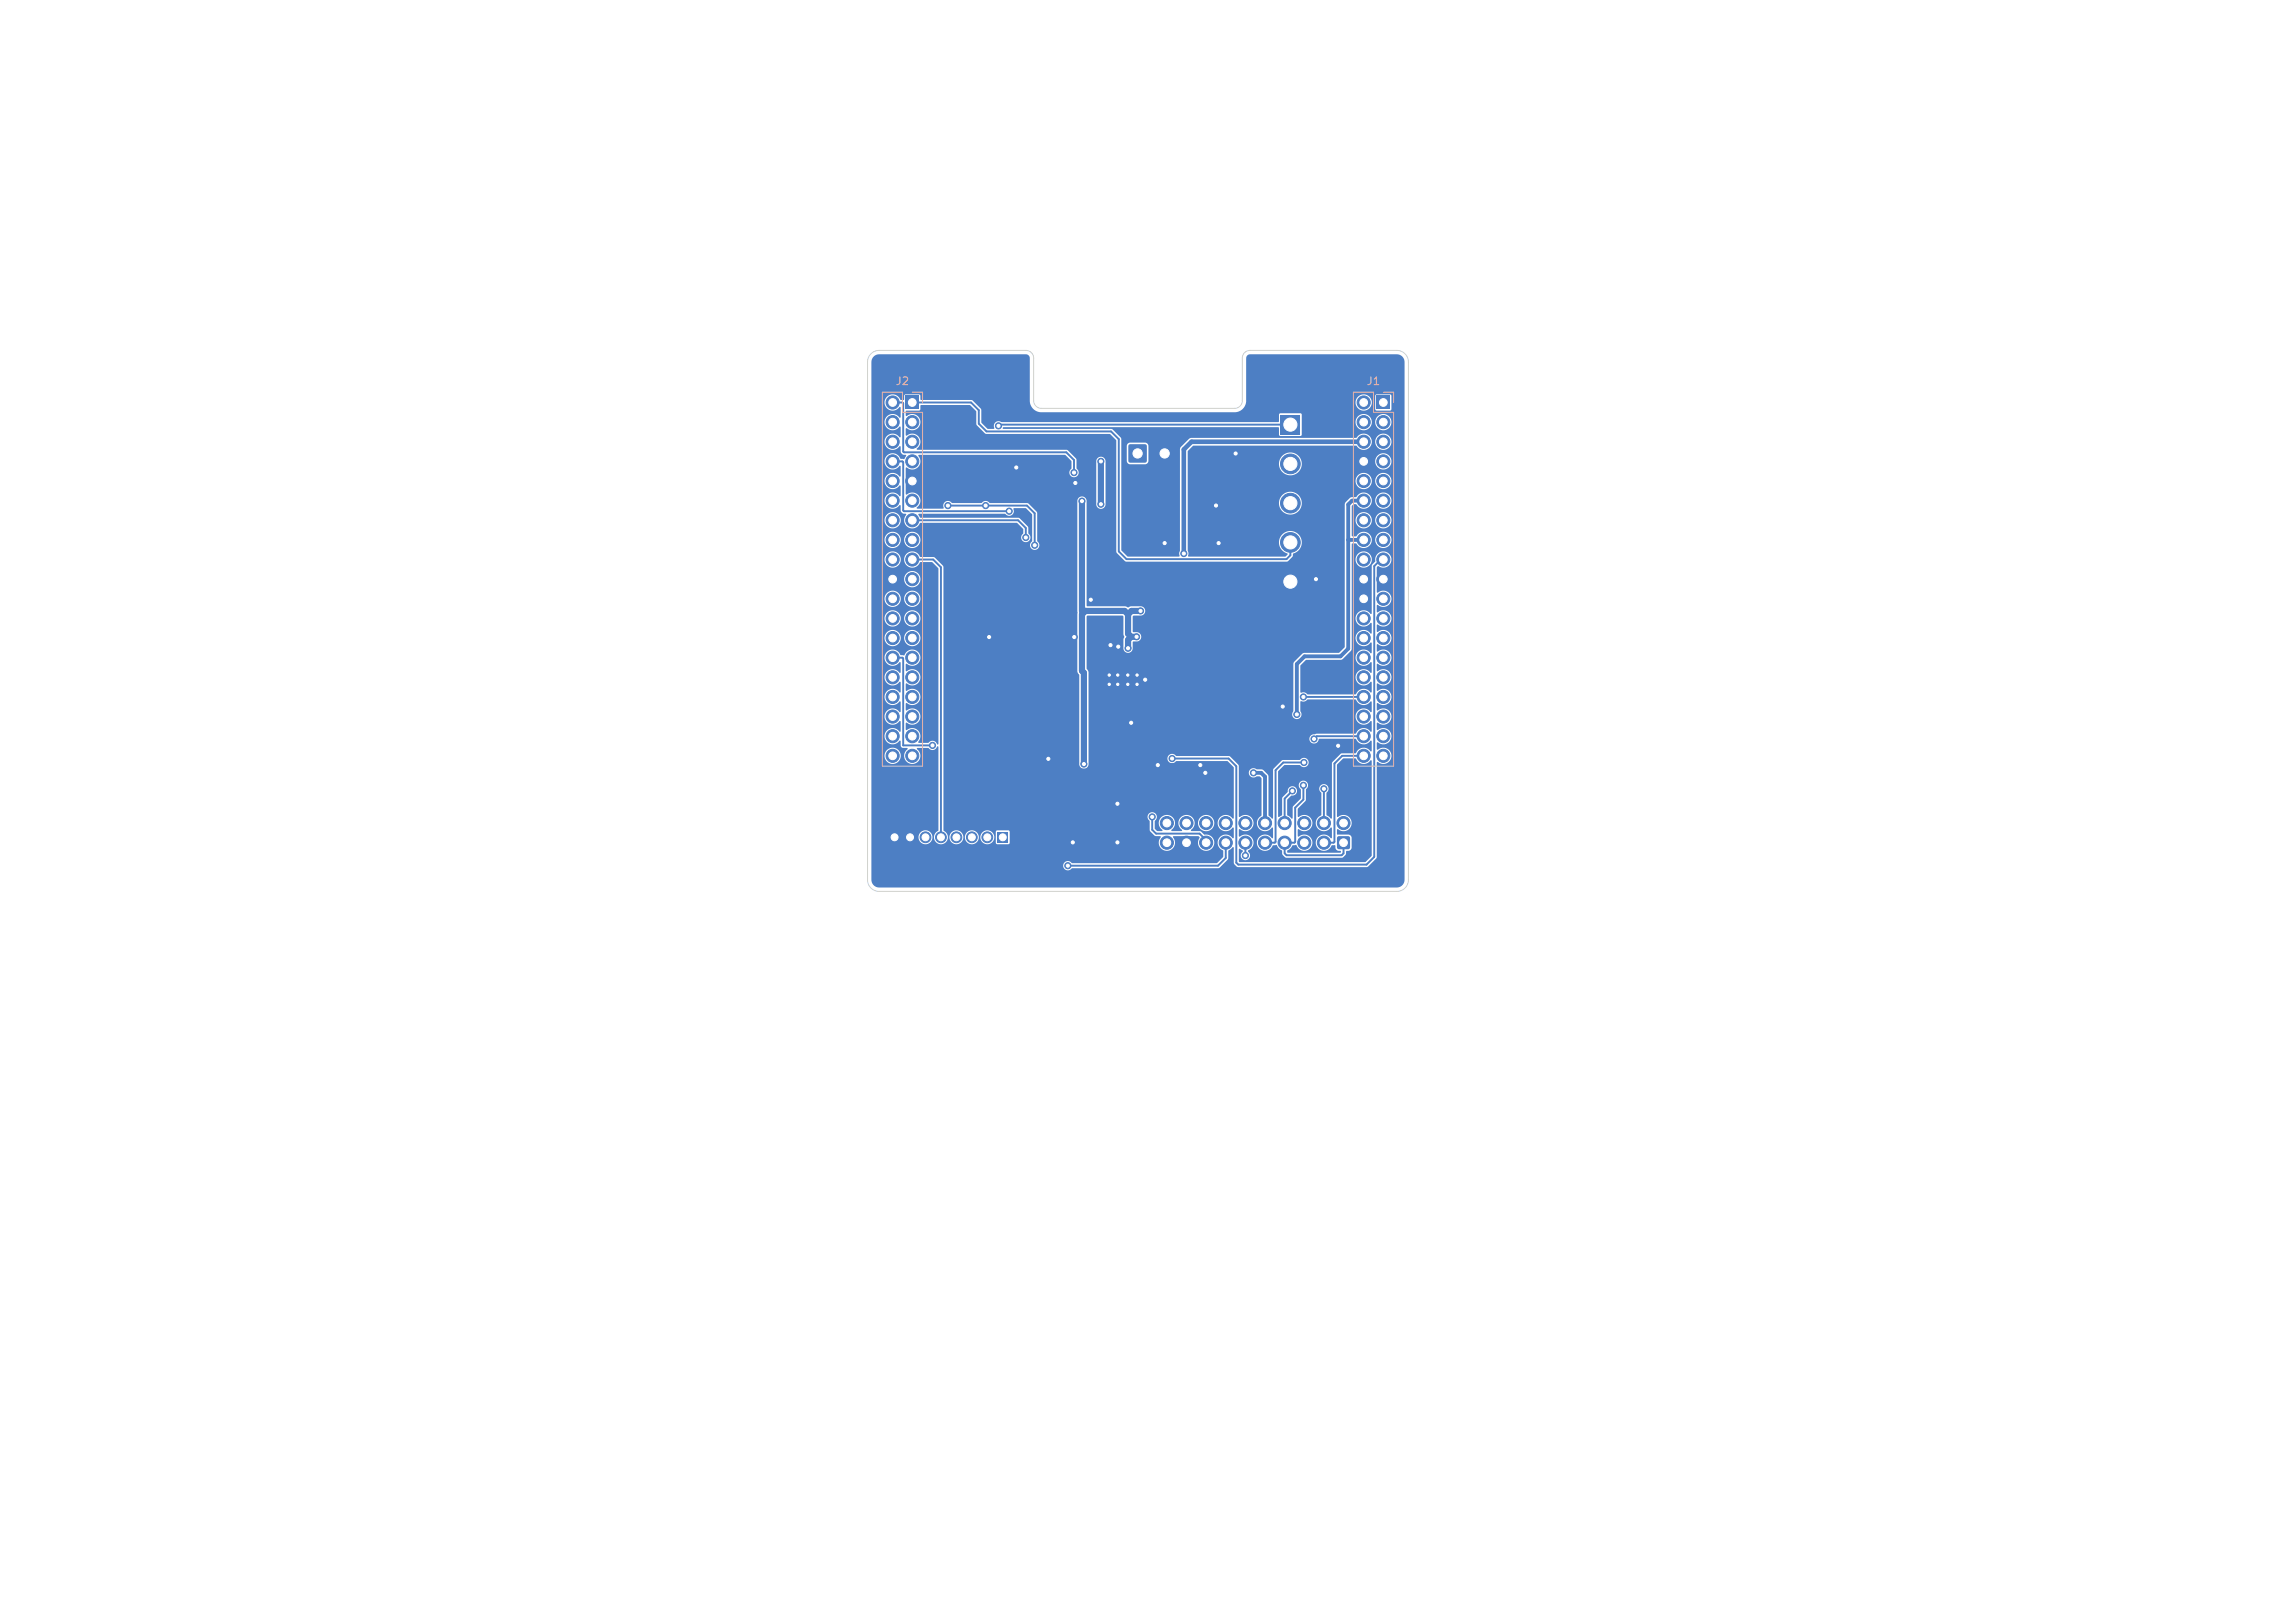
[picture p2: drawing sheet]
<svg xmlns="http://www.w3.org/2000/svg" width="297mm" height="210mm" viewBox="0 0 297 210" stroke-linecap="round" stroke-linejoin="round" font-family="sans-serif">
<defs><g id="words">
<g font-size="1" fill="#e8b2a7">
<text x="115.8" y="50.1">J2</text>
<text x="176.8" y="50.1">J1</text>
</g>
</g></defs>
<path d="M129.1 107.6h1.4v1.4h-1.4z" fill="#4d7fc4"/>
<g fill="#4d7fc4" stroke="#4d7fc4" stroke-width=".13">
<circle cx="127.8" cy="108.3" r=".7"/>
<circle cx="125.8" cy="108.3" r=".7"/>
<circle cx="123.8" cy="108.3" r=".7"/>
<circle cx="121.8" cy="108.3" r=".7"/>
<circle cx="119.8" cy="108.3" r=".7"/>
<circle cx="117.8" cy="108.3" r=".7"/>
<circle cx="115.8" cy="108.3" r=".7"/>
</g>
<path d="M173.1 108.3l.2-.1 1.3 .1 .1 .1-.1 1.4-.1 .1-1.4-.1-.1-.2z" fill="#4d7fc4"/>
<g fill="#4d7fc4" stroke="#4d7fc4" stroke-width=".13">
<circle cx="173.9" cy="106.5" r=".85"/>
<circle cx="171.3" cy="109" r=".85"/>
<circle cx="171.3" cy="106.5" r=".85"/>
<circle cx="168.8" cy="109" r=".85"/>
<circle cx="168.8" cy="106.5" r=".85"/>
<circle cx="166.2" cy="109" r=".85"/>
<circle cx="166.2" cy="106.5" r=".85"/>
<circle cx="163.7" cy="109" r=".85"/>
<circle cx="163.7" cy="106.5" r=".85"/>
<circle cx="161.2" cy="109" r=".85"/>
<circle cx="161.2" cy="106.5" r=".85"/>
<circle cx="158.6" cy="109" r=".85"/>
<circle cx="158.6" cy="106.5" r=".85"/>
<circle cx="156.1" cy="109" r=".85"/>
<circle cx="156.1" cy="106.5" r=".85"/>
<circle cx="153.5" cy="109" r=".85"/>
<circle cx="153.5" cy="106.5" r=".85"/>
<circle cx="151" cy="109" r=".85"/>
<circle cx="151" cy="106.5" r=".85"/>
<circle cx="147.1" cy="88.6" r=".33"/>
<circle cx="145.9" cy="88.6" r=".33"/>
<circle cx="144.6" cy="88.6" r=".33"/>
<circle cx="143.5" cy="88.6" r=".33"/>
</g>
<path d="M143.1 86.5h4.5v2.9h-4.5z" fill="#4d7fc4"/>
<g fill="#4d7fc4" stroke="#4d7fc4" stroke-width=".13">
<circle cx="147.1" cy="87.4" r=".33"/>
<circle cx="145.9" cy="87.4" r=".33"/>
<circle cx="144.6" cy="87.4" r=".33"/>
<circle cx="143.5" cy="87.4" r=".33"/>
</g>
<path d="M146.1 57.5h.2h1.9h.1l.1 .2v1.9l-.1 .2-.1 .1h-1.9l-.2-.1-.1-.2v-1.9z" fill="#4d7fc4"/>
<circle cx="150.7" cy="58.7" r="1.2" fill="#4d7fc4" stroke="#4d7fc4" stroke-width=".13"/>
<path d="M165.7 53.7h2.6v2.5h-2.6z" fill="#4d7fc4"/>
<g fill="#4d7fc4" stroke="#4d7fc4" stroke-width=".13">
<circle cx="167" cy="60" r="1.28"/>
<circle cx="167" cy="65.1" r="1.28"/>
<circle cx="167" cy="70.2" r="1.28"/>
<circle cx="167" cy="75.3" r="1.28"/>
</g>
<path d="M117.2 51.2h1.7v1.7h-1.7z" fill="#4d7fc4"/>
<g fill="#4d7fc4" stroke="#4d7fc4" stroke-width=".13">
<circle cx="115.5" cy="52.1" r=".85"/>
<circle cx="118.1" cy="54.6" r=".85"/>
<circle cx="115.5" cy="54.6" r=".85"/>
<circle cx="118.1" cy="57.2" r=".85"/>
<circle cx="115.5" cy="57.2" r=".85"/>
<circle cx="118.1" cy="59.7" r=".85"/>
<circle cx="115.5" cy="59.7" r=".85"/>
<circle cx="118.1" cy="62.2" r=".85"/>
<circle cx="115.5" cy="62.2" r=".85"/>
<circle cx="118.1" cy="64.8" r=".85"/>
<circle cx="115.5" cy="64.8" r=".85"/>
<circle cx="118.1" cy="67.3" r=".85"/>
<circle cx="115.5" cy="67.3" r=".85"/>
<circle cx="118.1" cy="69.9" r=".85"/>
<circle cx="115.5" cy="69.9" r=".85"/>
<circle cx="118.1" cy="72.4" r=".85"/>
<circle cx="115.5" cy="72.4" r=".85"/>
<circle cx="118.1" cy="74.9" r=".85"/>
<circle cx="115.5" cy="74.9" r=".85"/>
<circle cx="118.1" cy="77.5" r=".85"/>
<circle cx="115.5" cy="77.5" r=".85"/>
<circle cx="118.1" cy="80" r=".85"/>
<circle cx="115.5" cy="80" r=".85"/>
<circle cx="118.1" cy="82.6" r=".85"/>
<circle cx="115.5" cy="82.6" r=".85"/>
<circle cx="118.1" cy="85.1" r=".85"/>
<circle cx="115.5" cy="85.1" r=".85"/>
<circle cx="118.1" cy="87.6" r=".85"/>
<circle cx="115.5" cy="87.6" r=".85"/>
<circle cx="118.1" cy="90.2" r=".85"/>
<circle cx="115.5" cy="90.2" r=".85"/>
<circle cx="118.1" cy="92.7" r=".85"/>
<circle cx="115.5" cy="92.7" r=".85"/>
<circle cx="118.1" cy="95.3" r=".85"/>
<circle cx="115.5" cy="95.3" r=".85"/>
<circle cx="118.1" cy="97.8" r=".85"/>
<circle cx="115.5" cy="97.8" r=".85"/>
</g>
<path d="M178.2 51.2h1.7v1.7h-1.7z" fill="#4d7fc4"/>
<g fill="#4d7fc4" stroke="#4d7fc4" stroke-width=".13">
<circle cx="176.5" cy="52.1" r=".85"/>
<circle cx="179" cy="54.6" r=".85"/>
<circle cx="176.5" cy="54.6" r=".85"/>
<circle cx="179" cy="57.2" r=".85"/>
<circle cx="176.5" cy="57.2" r=".85"/>
<circle cx="179" cy="59.7" r=".85"/>
<circle cx="176.5" cy="59.7" r=".85"/>
<circle cx="179" cy="62.2" r=".85"/>
<circle cx="176.5" cy="62.2" r=".85"/>
<circle cx="179" cy="64.8" r=".85"/>
<circle cx="176.5" cy="64.8" r=".85"/>
<circle cx="179" cy="67.3" r=".85"/>
<circle cx="176.5" cy="67.3" r=".85"/>
<circle cx="179" cy="69.9" r=".85"/>
<circle cx="176.5" cy="69.9" r=".85"/>
<circle cx="179" cy="72.4" r=".85"/>
<circle cx="176.5" cy="72.4" r=".85"/>
<circle cx="179" cy="74.9" r=".85"/>
<circle cx="176.5" cy="74.9" r=".85"/>
<circle cx="179" cy="77.5" r=".85"/>
<circle cx="176.5" cy="77.5" r=".85"/>
<circle cx="179" cy="80" r=".85"/>
<circle cx="176.5" cy="80" r=".85"/>
<circle cx="179" cy="82.6" r=".85"/>
<circle cx="176.5" cy="82.6" r=".85"/>
<circle cx="179" cy="85.1" r=".85"/>
<circle cx="176.5" cy="85.1" r=".85"/>
<circle cx="179" cy="87.6" r=".85"/>
<circle cx="176.5" cy="87.6" r=".85"/>
<circle cx="179" cy="90.2" r=".85"/>
<circle cx="176.5" cy="90.2" r=".85"/>
<circle cx="179" cy="92.7" r=".85"/>
<circle cx="176.5" cy="92.7" r=".85"/>
<circle cx="179" cy="95.3" r=".85"/>
<circle cx="176.5" cy="95.3" r=".85"/>
<circle cx="179" cy="97.8" r=".85"/>
<circle cx="176.5" cy="97.8" r=".85"/>
<circle cx="146" cy="83.9" r=".4"/>
<circle cx="142.5" cy="65.2" r=".4"/>
<circle cx="147.6" cy="79.1" r=".4"/>
<circle cx="142.5" cy="59.7" r=".4"/>
<circle cx="140.3" cy="98.9" r=".4"/>
<circle cx="140" cy="64.8" r=".4"/>
<circle cx="147.1" cy="82.4" r=".4"/>
<circle cx="156" cy="100" r=".4"/>
<circle cx="157.7" cy="70.3" r=".4"/>
<circle cx="144.6" cy="104" r=".4"/>
<circle cx="144.6" cy="109" r=".4"/>
<circle cx="139.2" cy="62.5" r=".4"/>
<circle cx="143.7" cy="83.5" r=".4"/>
<circle cx="157.4" cy="65.4" r=".4"/>
<circle cx="138.8" cy="109" r=".4"/>
<circle cx="146.4" cy="93.5" r=".4"/>
<circle cx="141.2" cy="77.6" r=".4"/>
<circle cx="149.8" cy="99" r=".4"/>
<circle cx="155.3" cy="99" r=".4"/>
<circle cx="139" cy="82.4" r=".4"/>
<circle cx="150.7" cy="70.3" r=".4"/>
<circle cx="135.7" cy="98.2" r=".4"/>
<circle cx="159.9" cy="58.7" r=".4"/>
<circle cx="128" cy="82.4" r=".4"/>
<circle cx="148.2" cy="88" r=".4"/>
<circle cx="173.2" cy="96.5" r=".4"/>
<circle cx="144.7" cy="83.7" r=".4"/>
<circle cx="166" cy="91.4" r=".4"/>
<circle cx="131.5" cy="60.5" r=".4"/>
<circle cx="170.3" cy="74.9" r=".4"/>
<circle cx="139" cy="61.2" r=".4"/>
<circle cx="167.8" cy="92.4" r=".4"/>
<circle cx="129.2" cy="55.1" r=".4"/>
<circle cx="122.7" cy="65.4" r=".4"/>
<circle cx="168.7" cy="101.6" r=".4"/>
<circle cx="127.6" cy="65.4" r=".4"/>
<circle cx="133.9" cy="70.6" r=".4"/>
<circle cx="153.2" cy="71.6" r=".4"/>
<circle cx="149.1" cy="105.7" r=".4"/>
<circle cx="120.7" cy="96.5" r=".4"/>
<circle cx="162.2" cy="100" r=".4"/>
<circle cx="161.2" cy="110.7" r=".4"/>
<circle cx="171.3" cy="102.1" r=".4"/>
<circle cx="167.2" cy="102.3" r=".4"/>
<circle cx="168.8" cy="98.7" r=".4"/>
<circle cx="138.2" cy="112" r=".4"/>
<circle cx="130.6" cy="66.1" r=".4"/>
<circle cx="151.7" cy="98.2" r=".4"/>
<circle cx="168.7" cy="90.2" r=".4"/>
<circle cx="132.8" cy="69.6" r=".4"/>
<circle cx="170.1" cy="95.6" r=".4"/>
<circle cx="161.2" cy="110.7" r=".13"/>
</g>
<path d="M142.5 59.7v5.5M140 64.8v14.3h5.5l.5 .4M140.5 79.1l-.5 .4v7.3l.3 .3v11.8M146 79.5v2.5l.4 .4M147.6 79.1h-1.2l-.4 .4M146.4 82.4l-.4 .4v1.1M146.4 82.4h.7" fill="none" stroke="#4d7fc4" stroke-width=".8"/>
<g fill="none" stroke="#4d7fc4" stroke-width=".5">
<path d="M150.7 58.7v11.6M159.9 58.7h-1.5l-1 1v8l.3 .3v2.3h1.6l1-1v-.4l1-1h9M176.5 59.7h-5.2l-1 1v14.2h-1.1l-.3 .4h-1.9M115.5 74.9h-1.5l-.5 .5v31.9l1 1h3.3v1.4l.2 .2h18.3l.9-.9h7.4M118.1 62.2h8.5l1-1v-.2l.5-.5h3.4v1l1 1h7.7l1 1v14.1h7l.5 .5v6.6M174.5 69.9h2M176.5 74.9v2.6M176.5 64.8h-1.5l-.5 .5v18.6l-1 1h-4.7l-1 1v6.5M128 82.4h11M135.7 98.2v1l.5 .5h8.4M141.6 88.6h1.9M142.6 87.4h4.5"/>
<path d="M142.6 87.4l-1 1v4.1l1 1h3.8v5.5M144.6 99.7v10.2l1 1h7.4l.5-.5v-1.4M144.6 99.7l.7-.7h10v.6l.4 .4h.3M144.6 88.6v-.3l.3-.3h.7l.3 .3v.3M144.7 83.7h-.6l-.2-.2h-.9l-.4 .4v3.5M148.7 84.7h-2.4l-1 1v2.3M148.7 84.7l.7 .7h5.6v5l1 1h10v4.1l1 1h6.2M155 88h-6.8v.2l-.4 .4h-.7M162.2 100h1l.5 .5v6"/>
</g>
<g fill="none" stroke="#4d7fc4" stroke-width=".25">
<path d="M115.5 52.1h1.3l.1 .1v6.2l.1 .1h21l1 1v1.7M115.5 59.7h1.3l.1 .1v6.2l.1 .1h13.6M118.1 52.1h7.6l1 1v1.7l1 1h16.1l1 1v14.6l1 1h20.7l.5-.5v-1.7M167 54.9h-37.6l-.2 .2M118.1 72.4h2.7l1 1v34.9M118.1 67.3h13.7l1 1v1.3M122.7 65.4h10.2l1 1v4.2M179 72.4h-.3l-.9 .9v37.6l-1 1h-16.6l-.2-.3v-12.4l-1-1h-7.3M115.5 85.1h1.3l.1 .1v11.3h3.8M168.7 90.2h7.8M168.8 98.7h-2.7l-1 1v9.2l-.1 .1h-1.3M176.5 97.8h-2.8l-1 1v10.1l-.1 .1h-1.3"/>
<path d="M176.5 95.3h-6.1l-.3 .3M149.1 105.7v1.7l.5 .5h5.6l.9 .8v.3M158.6 109v2l-1 1h-19.4M161.2 109v1.7M167.2 102.3l-1 1v3.2M168.7 101.6v1.9l-1.1 1v4.4l-.1 .1h-1.3v1.4l.3 .3h7.1l.3-.3v-1.4M171.3 102.1v4.4"/>
</g>
<path d="M176.5 57.2h-22.3l-1 1v13.4" fill="none" stroke="#4d7fc4" stroke-width=".6"/>
<path d="M113 46.2l.4-.3 .4-.1h19a.5 .5 0 0 1 .5 .5v5.8a1.5 1.5 0 0 0 1.4 1.2h25.3a1.5 1.5 0 0 0 1.3-1.4v-5.6l.1-.3 .2-.1 19.1-.1a1.01 1.01 0 0 1 1.1 1v4.4h-1.7l-.2-.2h-1.8l-.1 .2v.8h-.5v-.2a1.06 1.06 0 0 0-1.7-.5 1.06 1.06 0 0 0 .3 1.8 1.06 1.06 0 0 0 1.4-1.1h.5v1l.1 .1h1.8l.2-.1v-1.8h1.7v3.3h-1.7l-.1-.2a1.06 1.06 0 0 0-1.1-.7 1.06 1.06 0 0 0-.9 .9h-.5v-.2a1.06 1.06 0 0 0-1.7-.5 1.06 1.06 0 0 0 .3 1.8 1.06 1.06 0 0 0 1.4-1.1h.5v.2a1.06 1.06 0 0 0 1.1 1 1.06 1.06 0 0 0 1-1.2h1.7v2.6h-1.7l-.1-.2a1.06 1.06 0 0 0-1.1-.8 1.06 1.06 0 0 0-.9 1h-.5v-.2a1.1 1.1 0 0 0-.9-.8 1.1 1.1 0 0 0-1.1 .6h-21.4l-.2 .1-.9 .9h-4.4l-.1-.3-.2-.1h-2.2l-.3 .3v2.1l.1 .2 .3 .2h2l.3-.2 .1-.2v-2h4.4l-.3 .4v13.9h-.1h-6.6l-.9-.8-.1-14.6-1.2-1.1h-13.9l-.1-.1v-.1h35.6l.1 .1v.9l.1 .1h2.7l.2-.2-.1-2.7h-2.8l-.1 .1v.9l-.1 .1h-35.8a.62 .62 0 0 0-.8 .1 .62 .62 0 0 0-.1 .7l-.9 .1-.8-.8v-1.7l-1.2-1.2h-6.6l-.1-.1v-.5l-.2-.2h-1.8l-.1 .2v.5h-.5a1.06 1.06 0 0 0-1.5-.5 1.06 1.06 0 0 0-.2 1.6 1.06 1.06 0 0 0 1.6-.2l.2 .1v1.3l-.2 .1a1.06 1.06 0 0 0-1.6-.3 1.06 1.06 0 0 0 0 1.6 1.06 1.06 0 0 0 1.6-.2l.2 .1v1.2l-.2 .1a1.06 1.06 0 0 0-1.6-.2 1.06 1.06 0 0 0 0 1.6 1.06 1.06 0 0 0 1.6-.3l.2 .1v.7a.65 .65 0 0 0 .7 .4l-.3 .5h-.5a1.06 1.06 0 0 0-1.5-.6 1.06 1.06 0 0 0-.2 1.7 1.06 1.06 0 0 0 1.6-.2l.2 .1v1.2l-.2 .1a1.06 1.06 0 0 0-1.6-.3 1.06 1.06 0 0 0 0 1.7 1.06 1.06 0 0 0 1.6-.3l.2 .1v1.2l-.2 .1a1.06 1.06 0 0 0-1.6-.2 1.06 1.06 0 0 0 0 1.6 1.06 1.06 0 0 0 1.6-.3l.2 .1v.7a.65 .65 0 0 0 .7 .4l-.3 .7h-.4l-.1-.2a1.06 1.06 0 0 0-1.7-.4 1.06 1.06 0 0 0 .3 1.7 1.06 1.06 0 0 0 1.5-1.1h.4v.2a1.1 1.1 0 0 0 1 1 1.1 1.1 0 0 0 1.1-.8h12.5l.8 .8v.6l-.2 .3v.5h-13.1a1.06 1.06 0 0 0-1-1 1.06 1.06 0 0 0-1.1 1h-.4l-.1-.2a1.06 1.06 0 0 0-1.7-.5 1.06 1.06 0 0 0 .3 1.8 1.06 1.06 0 0 0 1.5-1.1h.4v.2a1.06 1.06 0 0 0 1.2 .9 1.06 1.06 0 0 0 .9-1.1h13.1a.62 .62 0 0 0 1 .2 .62 .62 0 0 0-.1-1l-.1-.9-1.2-1.1h-12.7l-.3-.4 .1-.1h11.2a.63 .63 0 0 0 .8 .2 .63 .63 0 0 0 .2-.9l1.6-.1 .9 .8v3.5a.62 .62 0 0 0-.1 1 .62 .62 0 0 0 .9-.1 .62 .62 0 0 0-.2-.9v-3.6l-1.1-1.2-5-.1a.68 .68 0 0 0-1.1 0h-3.8a.63 .63 0 0 0-.9-.2 .63 .63 0 0 0-.2 .9h-.1h-3.3l-.1-.1a1.1 1.1 0 0 0 .5-1.2 1.1 1.1 0 0 0-1.1-.8l-.7 .3-.1-.1v-3.3l.1-.1a1.09 1.09 0 0 0 1.5-.1 1.09 1.09 0 0 0 0-1.5h.1h18.9l.8 .7 .1 1a.62 .62 0 0 0-.1 1 .62 .62 0 0 0 .9-.1 .62 .62 0 0 0-.2-.9v-1.2l-1.3-1.2h-19.3l-.1-.1a1.1 1.1 0 0 0 .5-1.2 1.1 1.1 0 0 0-1.1-.8l-.7 .3-.1-.1v-.8l.1-.1a1.07 1.07 0 0 0 1.5-.1 1.07 1.07 0 0 0 0-1.5 1.07 1.07 0 0 0-1.5 0v-.6l1.7-.1 .1-.1v-.5l.1-.1h6.3l.8 .8 .1 1.8 1.2 1.2h16l.9 .8v2.6h-1.4l-.1-.1a.61 .61 0 0 0-.6-.4 .61 .61 0 0 0-.5 .5v5.9a.61 .61 0 0 0 .6 .3 .61 .61 0 0 0 .6-.5v-5.7h1.4v11.8l1.2 1.3h20.8l.8-.7a.4 .4 0 0 1 .4-.5 1.48 1.48 0 0 0 .3-2.4 1.48 1.48 0 0 0-2.4 .4 1.48 1.48 0 0 0 1 2.2l-.3 .3h-12.5l-.1-13.7 .8-.6h21a1.09 1.09 0 0 0 1.3 .5 1.09 1.09 0 0 0 .7-1.1h.5v.2a1.06 1.06 0 0 0 1.1 .9 1.06 1.06 0 0 0 1-1.1h1.7v2.5h-1.7l-.1-.2a1.05 1.05 0 0 0-1.2-.7 1.05 1.05 0 0 0-.8 1.2h-9.5l-.1-.2a1.48 1.48 0 0 0-2.4-.8 1.48 1.48 0 0 0 .4 2.5 1.48 1.48 0 0 0 2.1-1.5h9.5v.1a1.06 1.06 0 0 0 1.2 .7 1.06 1.06 0 0 0 .9-1.1h1.7v2.5h-1.7l-.1-.2a1.06 1.06 0 0 0-1.1-.7 1.06 1.06 0 0 0-.9 .9h-.5v-.2a1.06 1.06 0 0 0-1.7-.4 1.06 1.06 0 0 0 .3 1.7 1.06 1.06 0 0 0 1.4-1.1h.5v.2a1.06 1.06 0 0 0 1.1 1 1.06 1.06 0 0 0 1-1.2h1.7v2.6h-1.7l-.1-.2a1.06 1.06 0 0 0-1.7-.5 1.06 1.06 0 0 0 .3 1.8 1.06 1.06 0 0 0 1.5-1.1h1.7v2.5h-1.7l-.1-.2a1.06 1.06 0 0 0-1.1-.7 1.06 1.06 0 0 0-.9 .9h-.5v-.2a1.06 1.06 0 0 0-1.7-.5 1.06 1.06 0 0 0 .3 1.8 1.06 1.06 0 0 0 1.4-1.1h.5v.2a1.06 1.06 0 0 0 1.1 1 1.06 1.06 0 0 0 1-1.2h1.7v2.6h-1.7l-.1-.2a1.06 1.06 0 0 0-1.7-.5 1.06 1.06 0 0 0 .3 1.7 1.06 1.06 0 0 0 1.5-1h1.7v2.5h-1.7l-.1-.2a1.06 1.06 0 0 0-1.1-.7 1.06 1.06 0 0 0-.9 .9h-.5v-.2a1.06 1.06 0 0 0-1.7-.5 1.06 1.06 0 0 0 .3 1.8 1.06 1.06 0 0 0 1.4-1.1h.5v.3l-.5 .6v6.2l-.1 .1a1.11 1.11 0 0 0-1.1-.5 1.11 1.11 0 0 0-.9 .9 1.07 1.07 0 0 0 .7 1.1 1.07 1.07 0 0 0 1.3-.4l.1 .1v1.2l-.1 .1a1.06 1.06 0 0 0-1.6-.2 1.06 1.06 0 0 0 0 1.6 1.06 1.06 0 0 0 1.6-.3l.1 .1v1.2l-.1 .1a1.06 1.06 0 0 0-1.6-.2 1.06 1.06 0 0 0 0 1.6 1.06 1.06 0 0 0 1.6-.2l.1 .1v1.2l-.1 .1a1.06 1.06 0 0 0-1.6-.3 1.06 1.06 0 0 0 0 1.7 1.06 1.06 0 0 0 1.6-.3l.1 .1v1.2l-.1 .1a1.12 1.12 0 0 0-2 .3h-6.2a.85 .85 0 0 0-.9-.3v-3.5l.7-.7h4.5l.3-.1 1.1-1.2v-13.7l.1-.1h.5a1.08 1.08 0 0 0 1.7 .3 1.08 1.08 0 0 0-.1-1.6 1.08 1.08 0 0 0-1.6 .4h-.5l-.1-.1v-3.8l.2-.2 .4-.1a1.08 1.08 0 0 0 1.7 .4 1.08 1.08 0 0 0-.1-1.7 1.08 1.08 0 0 0-1.6 .4l-.7 .1-.7 .6h-5.6a1.48 1.48 0 0 0-2.3-1.2 1.48 1.48 0 0 0 0 2.6 1.48 1.48 0 0 0 2.3-1.2v-.2h5.6l-.1 .2v13.8h-25.8l-.1-.3-.4-.2h-1.5a.28 .28 0 0 1-.5 0l-5.1-.1v-13.6a.61 .61 0 0 0-.6-.6 .61 .61 0 0 0-.6 .6v22.1l.3 .4v11.6a.61 .61 0 0 0 .6 .6 .61 .61 0 0 0 .6-.6v-11.9l-.3-.5 .1-6.8h.1h4.5l.1 .1v2.3l.1 .3-.1 .3v1.4a.61 .61 0 0 0 .7 .4 .61 .61 0 0 0 .5-.5v-1h.7a.61 .61 0 0 0 .4-.7 .61 .61 0 0 0-.5-.5h-.5l-.1-.1v-1.9l.1-.1 1.1-.1 .3-.2 .1-.4h25.8v4.8l-.7 .7h-4.6l-1.3 1.3v6.2a.62 .62 0 0 0 0 .9 .62 .62 0 0 0 .9 0 .62 .62 0 0 0 0-.9v-1.2l.1-.1a.73 .73 0 0 0 .8-.2h6.3a1.08 1.08 0 0 0 .9 .7 1.08 1.08 0 0 0 1-.5l.1 .1v1.3l-.1 .1a1.06 1.06 0 0 0-1.6-.3 1.06 1.06 0 0 0 0 1.6 1.06 1.06 0 0 0 1.6-.2l.1 .1v1.2l-.1 .1a1.12 1.12 0 0 0-2 .2l-5.2 .1a.61 .61 0 0 0-.7 .4 .61 .61 0 0 0 .3 .8 .61 .61 0 0 0 .8-.4l.2-.2h4.6a1.13 1.13 0 0 0 2 .2l.1 .1v1.2l-.1 .1a1.12 1.12 0 0 0-2 .3h-1.8l-1.2 1.2v7.1l-.1 .1-.6-.5v-2.8a.62 .62 0 0 0 .1-.9 .62 .62 0 0 0-1 0 .62 .62 0 0 0 .2 .9v2.9a1.07 1.07 0 0 0-.5 1.7 1.07 1.07 0 0 0 1.7-.1l.2 .1v1.2l-.2 .1a1.06 1.06 0 0 0-1.6-.2 1.06 1.06 0 0 0 .2 1.6 1.06 1.06 0 0 0 1.5-.5h.5a.58 .58 0 0 0 .7 .7l-.1 .2h-6.8v-.2l.5-.4a.5 .5 0 0 1 .6-.4 1.35 1.35 0 0 0 1.2 .8 1.07 1.07 0 0 0 .8-1.5 1.07 1.07 0 0 0-1.7-.3l-.1-.9 .2-.1a1.07 1.07 0 0 0 1.5-.1 1.07 1.07 0 0 0-.1-1.5 1.07 1.07 0 0 0-1.5 0l-.1-1 1.1-1.1v-1.4a.63 .63 0 0 0 .2-1 .63 .63 0 0 0-1 0 .63 .63 0 0 0 .2 1v1.1l-1.1 1.1v1.4l-.1 .1-.6-.5v-1.9l.5-.5a.62 .62 0 0 0 .7-.6 .62 .62 0 0 0-.7-.7 .62 .62 0 0 0-.5 .8l-.7 .7v2.2l-.4 .3-.1-.1v-5.8l.9-.8h1.9a.63 .63 0 0 0 .9 .1 .63 .63 0 0 0 0-.9 .63 .63 0 0 0-.9 .1l-2.3 .1-1.1 1.1-.1 6.3v.1l-.5-.4-.1-5.2-.7-.7-.8-.1a.61 .61 0 0 0-.9 .1 .61 .61 0 0 0 .1 .9 .61 .61 0 0 0 .9 0h.3l.3 .2v4.8a1.07 1.07 0 0 0-.4 1.7 1.07 1.07 0 0 0 1.7-.1l.1 .1v1.2l-.1 .1a1.06 1.06 0 0 0-1.6-.2 1.06 1.06 0 0 0 .2 1.6 1.06 1.06 0 0 0 1.5-.5l.5-.1 .2 .4 .5 .4 .1 .5 .5 .4h7.2l.4-.4 .1-.5a.55 .55 0 0 0 .7-.4v-1.5l-.3-.2h-1.5l-.1-.6 .1-.1a1.07 1.07 0 0 0 1.5-.1 1.07 1.07 0 0 0 0-1.5 1.07 1.07 0 0 0-1.5 0l-.1-.1v-6.6l.8-.9h1.7a1.08 1.08 0 0 0 .9 .7 1.08 1.08 0 0 0 1-.4l.1 .1v12.2l-.8 .8h-16.3h-.1v-1.6l.2-.1 .3 .3a.63 .63 0 0 0-.1 1 .63 .63 0 0 0 .9 0 .63 .63 0 0 0-.1-1 1.08 1.08 0 0 0 .6-1.6 1.08 1.08 0 0 0-1.7-.2l-.1-.9 .1-.1a1.07 1.07 0 0 0 1.5-.1 1.07 1.07 0 0 0 0-1.5 1.07 1.07 0 0 0-1.5 0l-.1-.1v-6.5l-1.1-1.2-7-.1a.63 .63 0 0 0-.9-.1 .63 .63 0 0 0 0 .9 .63 .63 0 0 0 .9-.1h6.6l.8 .8 .1 6.5-.1 .1a1.11 1.11 0 0 0-1.2-.4 1.11 1.11 0 0 0-.8 .9h-.5v-.2a1.06 1.06 0 0 0-1.7-.5 1.06 1.06 0 0 0 .3 1.8 1.06 1.06 0 0 0 1.4-1.1h.5v.2a1.07 1.07 0 0 0 .8 .9 1.07 1.07 0 0 0 1.1-.4l.2 .1v1.2l-.2 .1a1.07 1.07 0 0 0-1.1-.5 1.07 1.07 0 0 0-.8 .9h-.5v-.2a1.16 1.16 0 0 0-1.3-.7l-.4-.4-1.2-.1-.1-.1a1.06 1.06 0 0 0 .3-1.6 1.06 1.06 0 0 0-1.7 0 1.06 1.06 0 0 0 .3 1.6l-.1 .1h-1.2l-.1-.1a1.06 1.06 0 0 0 .2-1.6 1.06 1.06 0 0 0-1.6 0 1.06 1.06 0 0 0 .2 1.6l-.1 .1h-.5l-.3-.2-.1-1a.63 .63 0 0 0 .2-1 .63 .63 0 0 0-1 0 .63 .63 0 0 0 .2 1v1.1l.1 .2h-18.2l-.2-.2h-1.5l-.1 .2v.7h-.2a.91 .91 0 0 0-.9-.9 .91 .91 0 0 0-.9 .9h-.2l-.1-.2a.91 .91 0 0 0-.9-.7 .91 .91 0 0 0-.8 .9h-.2l-.1-.2a.9 .9 0 0 0-.9-.7 .9 .9 0 0 0-.8 .9h-.2l-.2-.5-.4-.4v-34l-1.2-1.3h-1.8a1.1 1.1 0 0 0-1.1-.7 1.1 1.1 0 0 0-1 .9h-.4l-.1-.2a1.06 1.06 0 0 0-1.7-.5 1.06 1.06 0 0 0 .3 1.8 1.06 1.06 0 0 0 1.5-1.1h.4v.2a1.1 1.1 0 0 0 1 .9 1.1 1.1 0 0 0 1.1-.7l1.6 .1 .7 .7v1.3h-2.3a1.06 1.06 0 0 0-1.6-.8 1.06 1.06 0 0 0 0 1.8 1.06 1.06 0 0 0 1.6-.8v-.2h2.3v2.6h-2.3a1.06 1.06 0 0 0-1-1 1.06 1.06 0 0 0-1.1 1h-.4l-.1-.2a1.06 1.06 0 0 0-1.7-.5 1.06 1.06 0 0 0 .3 1.8 1.06 1.06 0 0 0 1.5-1.1h.4v.2a1.06 1.06 0 0 0 1.2 .9 1.06 1.06 0 0 0 .9-1.1h2.3v2.5h-2.3v-.2a1.06 1.06 0 0 0-1.1-.7 1.06 1.06 0 0 0-1 .9h-.4l-.1-.2a1.06 1.06 0 0 0-1.7-.4 1.06 1.06 0 0 0 .3 1.7 1.06 1.06 0 0 0 1.5-1.1h.4v.2a1.06 1.06 0 0 0 1.2 1 1.06 1.06 0 0 0 .9-1.2h2.3v2.6h-2.3v-.2a1.06 1.06 0 0 0-1.1-.8 1.06 1.06 0 0 0-1 1h-.4l-.1-.2a1.06 1.06 0 0 0-1.7-.5 1.06 1.06 0 0 0 .3 1.8 1.06 1.06 0 0 0 1.5-1.1h.4v.2a1.06 1.06 0 0 0 1.2 .9 1.06 1.06 0 0 0 .9-1.1h2.3v13.7l-.1 .1a.65 .65 0 0 0-.5-.4 .65 .65 0 0 0-.7 .2h-1.2l-.1-.1a1.09 1.09 0 0 0 0-1.5 1.09 1.09 0 0 0-1.5 0l-.1-.9 .1-.1a1.07 1.07 0 0 0 1.5-.1 1.07 1.07 0 0 0 0-1.5 1.07 1.07 0 0 0-1.5 0l-.1-.8 .1-.1a1.08 1.08 0 0 0 1.5-.1 1.08 1.08 0 0 0 0-1.5 1.08 1.08 0 0 0-1.5 0l-.1-.9 .1-.1a1.07 1.07 0 0 0 1.5-.1 1.07 1.07 0 0 0 0-1.5 1.07 1.07 0 0 0-1.5 .1l-.1-.9 .1-.1a1.06 1.06 0 0 0 1.6-.2 1.06 1.06 0 0 0-.4-1.5 1.06 1.06 0 0 0-1.5 .6h-.5a1.06 1.06 0 0 0-1.5-.6 1.06 1.06 0 0 0-.2 1.7 1.06 1.06 0 0 0 1.6-.2l.2 .1v1.2l-.2 .1a1.06 1.06 0 0 0-1.6-.3 1.06 1.06 0 0 0 0 1.7 1.06 1.06 0 0 0 1.6-.3l.2 .1v1.2l-.2 .1a1.06 1.06 0 0 0-1.6-.2 1.06 1.06 0 0 0 0 1.6 1.06 1.06 0 0 0 1.6-.3l.2 .1v1.3l-.2 .1a1.06 1.06 0 0 0-1.6-.3 1.06 1.06 0 0 0 0 1.6 1.06 1.06 0 0 0 1.6-.2l.2 .1v1.2l-.2 .1a1.06 1.06 0 0 0-1.6-.2 1.06 1.06 0 0 0 0 1.6 1.06 1.06 0 0 0 1.6-.3l.2 .1v.6l.1 .2 .8 .1-.4 .5-.1 .4h-.4l-.1-.2a1.06 1.06 0 0 0-1.7-.5 1.06 1.06 0 0 0 .3 1.8 1.06 1.06 0 0 0 1.5-1.1h.4v.2a1.06 1.06 0 0 0 1.6 .8 1.06 1.06 0 0 0 .1-1.8v-.1h1.4a.68 .68 0 0 0 .7 .2 .68 .68 0 0 0 .5-.4l.1 .1v10.7a1.32 1.32 0 0 0-.5 .9h-.2l-.1-.2a.9 .9 0 0 0-1.4-.4 .9 .9 0 0 0 .3 1.5 .9 .9 0 0 0 1.2-.9h.2v.1a.91 .91 0 0 0 1 .8 .91 .91 0 0 0 .8-.9h.2v.1a.9 .9 0 0 0 1 .8 .9 .9 0 0 0 .8-.9h.2v.1a.9 .9 0 0 0 1 .8 .9 .9 0 0 0 .8-.9h.2v.1a.91 .91 0 0 0 1 .8 .91 .91 0 0 0 .8-.9h.2v.8l.1 .1h1.5l.2-.1v-1.5h18.2l.6 .6h.7a1.09 1.09 0 0 0 0 1.6 1.09 1.09 0 0 0 1.6 0 1.09 1.09 0 0 0 0-1.5l.1-.1h3.2l.1 .2a1.06 1.06 0 0 0 .6 1.7 1.06 1.06 0 0 0 1.3-1.2h.5v.2a1.39 1.39 0 0 0 .7 1v.8l-.8 .8h-18.8a.62 .62 0 0 0-.9-.1 .62 .62 0 0 0 0 .9 .62 .62 0 0 0 1-.2h18.9l1.2-1.1 .1-1.1 .5-.5 .2 .1v2l.3 .4 .2 .1h16.8l1.2-1.3v-12.3a1.09 1.09 0 0 0 1.6 0 1.09 1.09 0 0 0 0-1.5 1.09 1.09 0 0 0-1.6-.1v-.9l.1-.1a1.08 1.08 0 0 0 1.5 0 1.08 1.08 0 0 0-.1-1.5 1.08 1.08 0 0 0-1.5 0v-.9l.1-.1a1.07 1.07 0 0 0 1.5-.1 1.07 1.07 0 0 0-.1-1.5 1.07 1.07 0 0 0-1.5 0v-.8l.1-.1a1.08 1.08 0 0 0 1.5-.1 1.08 1.08 0 0 0-.1-1.5 1.08 1.08 0 0 0-1.5 0v-.9l.1-.1a1.07 1.07 0 0 0 1.5-.1 1.07 1.07 0 0 0-.1-1.5 1.07 1.07 0 0 0-1.5 .1v-.9l.1-.1a1.08 1.08 0 0 0 1.5-.1 1.08 1.08 0 0 0-.1-1.5 1.08 1.08 0 0 0-1.5 0v-.9l.1-.1a1.08 1.08 0 0 0 1.5 0 1.08 1.08 0 0 0-.1-1.5 1.08 1.08 0 0 0-1.5 0v-.9l.1-.1a1.07 1.07 0 0 0 1.5-.1 1.07 1.07 0 0 0-.1-1.5 1.07 1.07 0 0 0-1.5 0v-.8l.1-.1a1.07 1.07 0 0 0 1.5-.1 1.07 1.07 0 0 0-.1-1.5 1.07 1.07 0 0 0-1.5 0v-.1v-3.2l.2-.2a1.07 1.07 0 0 0 1.1 .1 1.07 1.07 0 0 0 .6-1h1.7v41.5a1 1 0 0 1-1 1h-67a1 1 0 0 1-1-1v-67z" fill="#4d7fc4"/>
<path d="M114.2 50.8h2.6v2.6h2.6v45.7h-5.2zM118.1 50.8h1.3v1.3M175.1 50.8h2.6v2.6h2.6v45.7h-5.2zM179 50.8h1.3v1.3" fill="none" stroke="#e8b2a7" stroke-width=".13"/>
<path d="M112.7 45.8l.4-.3 .7-.2h19a1 1 0 0 1 1 1v5.5a1 1 0 0 0 1 1h25a1 1 0 0 0 1-1v-5.5a1 1 0 0 1 1-1h19a1.5 1.5 0 0 1 1.5 1.5v67a1.5 1.5 0 0 1-1.5 1.5h-67a1.5 1.5 0 0 1-1.5-1.5v-67l.1-.6z" fill="none" stroke="#d0d2cd" stroke-width=".13"/>
<g fill="#fff" stroke="#fff" stroke-width=".13">
<circle cx="146" cy="83.9" r=".2"/>
<circle cx="142.5" cy="65.2" r=".2"/>
<circle cx="147.6" cy="79.1" r=".2"/>
<circle cx="142.5" cy="59.7" r=".2"/>
<circle cx="140.3" cy="98.9" r=".2"/>
<circle cx="140" cy="64.8" r=".2"/>
<circle cx="147.1" cy="82.4" r=".2"/>
<circle cx="156" cy="100" r=".2"/>
<circle cx="157.7" cy="70.3" r=".2"/>
<circle cx="144.6" cy="104" r=".2"/>
<circle cx="144.6" cy="109" r=".2"/>
<circle cx="139.2" cy="62.5" r=".2"/>
<circle cx="143.7" cy="83.5" r=".2"/>
<circle cx="157.4" cy="65.4" r=".2"/>
<circle cx="138.8" cy="109" r=".2"/>
<circle cx="146.4" cy="93.5" r=".2"/>
<circle cx="141.2" cy="77.6" r=".2"/>
<circle cx="149.8" cy="99" r=".2"/>
<circle cx="155.3" cy="99" r=".2"/>
<circle cx="139" cy="82.4" r=".2"/>
<circle cx="150.7" cy="70.3" r=".2"/>
<circle cx="135.7" cy="98.2" r=".2"/>
<circle cx="159.9" cy="58.7" r=".2"/>
<circle cx="128" cy="82.4" r=".2"/>
<circle cx="148.2" cy="88" r=".2"/>
<circle cx="173.2" cy="96.5" r=".2"/>
<circle cx="144.7" cy="83.7" r=".2"/>
<circle cx="166" cy="91.4" r=".2"/>
<circle cx="131.5" cy="60.5" r=".2"/>
<circle cx="170.3" cy="74.9" r=".2"/>
<circle cx="139" cy="61.2" r=".2"/>
<circle cx="167.8" cy="92.4" r=".2"/>
<circle cx="129.2" cy="55.1" r=".2"/>
<circle cx="122.7" cy="65.4" r=".2"/>
<circle cx="168.7" cy="101.6" r=".2"/>
<circle cx="127.6" cy="65.4" r=".2"/>
<circle cx="133.9" cy="70.6" r=".2"/>
<circle cx="153.2" cy="71.6" r=".2"/>
<circle cx="149.1" cy="105.7" r=".2"/>
<circle cx="120.7" cy="96.5" r=".2"/>
<circle cx="162.2" cy="100" r=".2"/>
<circle cx="161.2" cy="110.7" r=".2"/>
<circle cx="171.3" cy="102.1" r=".2"/>
<circle cx="167.2" cy="102.3" r=".2"/>
<circle cx="168.8" cy="98.7" r=".2"/>
<circle cx="138.2" cy="112" r=".2"/>
<circle cx="130.6" cy="66.1" r=".2"/>
<circle cx="151.7" cy="98.2" r=".2"/>
<circle cx="168.7" cy="90.2" r=".2"/>
<circle cx="132.8" cy="69.6" r=".2"/>
<circle cx="170.1" cy="95.6" r=".2"/>
<circle cx="129.8" cy="108.3" r=".45"/>
<circle cx="127.8" cy="108.3" r=".45"/>
<circle cx="125.8" cy="108.3" r=".45"/>
<circle cx="123.8" cy="108.3" r=".45"/>
<circle cx="121.8" cy="108.3" r=".45"/>
<circle cx="119.8" cy="108.3" r=".45"/>
<circle cx="117.8" cy="108.3" r=".45"/>
<circle cx="115.8" cy="108.3" r=".45"/>
<circle cx="173.9" cy="109" r=".5"/>
<circle cx="173.9" cy="106.5" r=".5"/>
<circle cx="171.3" cy="109" r=".5"/>
<circle cx="171.3" cy="106.5" r=".5"/>
<circle cx="168.8" cy="109" r=".5"/>
<circle cx="168.8" cy="106.5" r=".5"/>
<circle cx="166.2" cy="109" r=".5"/>
<circle cx="166.2" cy="106.5" r=".5"/>
<circle cx="163.7" cy="109" r=".5"/>
<circle cx="163.7" cy="106.5" r=".5"/>
<circle cx="161.2" cy="109" r=".5"/>
<circle cx="161.2" cy="106.5" r=".5"/>
<circle cx="158.6" cy="109" r=".5"/>
<circle cx="158.6" cy="106.5" r=".5"/>
<circle cx="156.1" cy="109" r=".5"/>
<circle cx="156.1" cy="106.5" r=".5"/>
<circle cx="153.5" cy="109" r=".5"/>
<circle cx="153.5" cy="106.5" r=".5"/>
<circle cx="151" cy="109" r=".5"/>
<circle cx="151" cy="106.5" r=".5"/>
<circle cx="147.1" cy="88.6" r=".15"/>
<circle cx="145.9" cy="88.6" r=".15"/>
<circle cx="144.6" cy="88.6" r=".15"/>
<circle cx="143.5" cy="88.6" r=".15"/>
<circle cx="147.1" cy="87.4" r=".15"/>
<circle cx="145.9" cy="87.4" r=".15"/>
<circle cx="144.6" cy="87.4" r=".15"/>
<circle cx="143.5" cy="87.4" r=".15"/>
<circle cx="147.2" cy="58.7" r=".6"/>
<circle cx="150.7" cy="58.7" r=".6"/>
<circle cx="167" cy="54.9" r=".85"/>
<circle cx="167" cy="60" r=".85"/>
<circle cx="167" cy="65.1" r=".85"/>
<circle cx="167" cy="70.2" r=".85"/>
<circle cx="167" cy="75.3" r=".85"/>
<circle cx="118.1" cy="52.1" r=".5"/>
<circle cx="115.5" cy="52.1" r=".5"/>
<circle cx="118.1" cy="54.6" r=".5"/>
<circle cx="115.5" cy="54.6" r=".5"/>
<circle cx="118.1" cy="57.2" r=".5"/>
<circle cx="115.5" cy="57.2" r=".5"/>
<circle cx="118.1" cy="59.7" r=".5"/>
<circle cx="115.5" cy="59.7" r=".5"/>
<circle cx="118.1" cy="62.2" r=".5"/>
<circle cx="115.5" cy="62.2" r=".5"/>
<circle cx="118.1" cy="64.8" r=".5"/>
<circle cx="115.5" cy="64.8" r=".5"/>
<circle cx="118.1" cy="67.3" r=".5"/>
<circle cx="115.5" cy="67.3" r=".5"/>
<circle cx="118.1" cy="69.9" r=".5"/>
<circle cx="115.5" cy="69.9" r=".5"/>
<circle cx="118.1" cy="72.4" r=".5"/>
<circle cx="115.5" cy="72.4" r=".5"/>
<circle cx="118.1" cy="74.9" r=".5"/>
<circle cx="115.5" cy="74.9" r=".5"/>
<circle cx="118.1" cy="77.5" r=".5"/>
<circle cx="115.5" cy="77.5" r=".5"/>
<circle cx="118.1" cy="80" r=".5"/>
<circle cx="115.5" cy="80" r=".5"/>
<circle cx="118.1" cy="82.6" r=".5"/>
<circle cx="115.5" cy="82.6" r=".5"/>
<circle cx="118.1" cy="85.1" r=".5"/>
<circle cx="115.5" cy="85.1" r=".5"/>
<circle cx="118.1" cy="87.6" r=".5"/>
<circle cx="115.5" cy="87.6" r=".5"/>
<circle cx="118.1" cy="90.2" r=".5"/>
<circle cx="115.5" cy="90.2" r=".5"/>
<circle cx="118.1" cy="92.7" r=".5"/>
<circle cx="115.5" cy="92.7" r=".5"/>
<circle cx="118.1" cy="95.3" r=".5"/>
<circle cx="115.5" cy="95.3" r=".5"/>
<circle cx="118.1" cy="97.8" r=".5"/>
<circle cx="115.5" cy="97.8" r=".5"/>
<circle cx="179" cy="52.1" r=".5"/>
<circle cx="176.5" cy="52.1" r=".5"/>
<circle cx="179" cy="54.6" r=".5"/>
<circle cx="176.5" cy="54.6" r=".5"/>
<circle cx="179" cy="57.2" r=".5"/>
<circle cx="176.5" cy="57.2" r=".5"/>
<circle cx="179" cy="59.7" r=".5"/>
<circle cx="176.5" cy="59.7" r=".5"/>
<circle cx="179" cy="62.2" r=".5"/>
<circle cx="176.5" cy="62.2" r=".5"/>
<circle cx="179" cy="64.8" r=".5"/>
<circle cx="176.5" cy="64.8" r=".5"/>
<circle cx="179" cy="67.3" r=".5"/>
<circle cx="176.5" cy="67.3" r=".5"/>
<circle cx="179" cy="69.9" r=".5"/>
<circle cx="176.5" cy="69.9" r=".5"/>
<circle cx="179" cy="72.4" r=".5"/>
<circle cx="176.5" cy="72.4" r=".5"/>
<circle cx="179" cy="74.9" r=".5"/>
<circle cx="176.5" cy="74.9" r=".5"/>
<circle cx="179" cy="77.5" r=".5"/>
<circle cx="176.5" cy="77.5" r=".5"/>
<circle cx="179" cy="80" r=".5"/>
<circle cx="176.5" cy="80" r=".5"/>
<circle cx="179" cy="82.6" r=".5"/>
<circle cx="176.5" cy="82.6" r=".5"/>
<circle cx="179" cy="85.1" r=".5"/>
<circle cx="176.5" cy="85.1" r=".5"/>
<circle cx="179" cy="87.6" r=".5"/>
<circle cx="176.5" cy="87.6" r=".5"/>
<circle cx="179" cy="90.2" r=".5"/>
<circle cx="176.5" cy="90.2" r=".5"/>
<circle cx="179" cy="92.7" r=".5"/>
<circle cx="176.5" cy="92.7" r=".5"/>
<circle cx="179" cy="95.3" r=".5"/>
<circle cx="176.5" cy="95.3" r=".5"/>
<circle cx="179" cy="97.8" r=".5"/>
<circle cx="176.5" cy="97.8" r=".5"/>
</g>
<use href="#words"/>
</svg>
